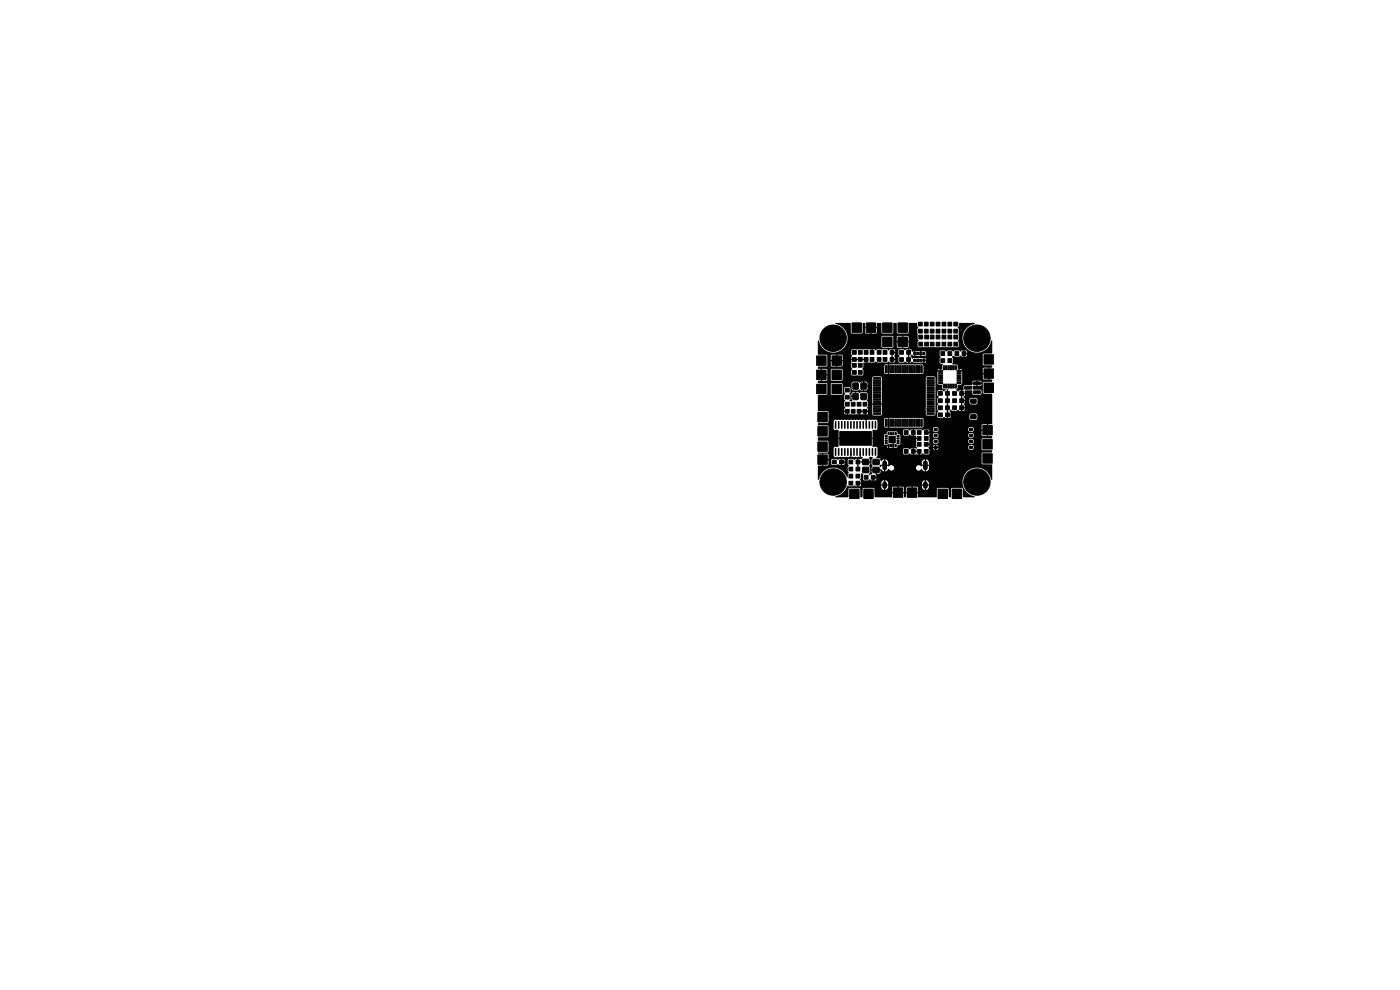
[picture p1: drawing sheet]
<svg xmlns="http://www.w3.org/2000/svg" width="297mm" height="210mm" viewBox="0 0 297 210" stroke-linecap="round" stroke-linejoin="round" font-family="sans-serif">
<g fill="#000" stroke="#000" stroke-width=".21">
<path d="M173.3 75.5h1.9v2h-1.9zM176.5 75.5h2v2h-2zM180.7 68.5h2.1v2h-2.1zM180.9 78.6h.8v.8h-.8zM180.9 77.1h.8v.8h-.8zM180.9 75.9h.8v.8h-.8zM180.9 74.4h.8v.8h-.8zM182.1 74.4h.8v.8h-.8zM182.1 75.9h.8v.8h-.8zM182.1 77.1h.8v.8h-.8zM182.1 78.6h.8v.8h-.8zM183.8 68.5h1.9v2h-1.9z"/>
<path d="M183.3 75.9h.8v.8h-.8zM183.3 74.4h.8v.8h-.8zM184.6 75.9h.8v.8h-.8zM184.6 74.4h.8v.8h-.8zM186.1 75.9h.8v.8h-.8zM186.1 74.4h.8v.8h-.8zM187.2 71.5h2v2h-2zM187.2 68.5h2v2h-2zM187.3 74.4h.9v.8h-.9zM187.3 75.9h.9v.8h-.9zM187.9 77.6h.3l-.1 1.5-.2-.1zM188.4 77.6h.3l-.1 1.5-.2-.1z"/>
<path d="M188.9 77.6h.3l-.1 1.5-.3-.1zM188.8 74.4h.8v.8h-.8zM188.8 75.9h.8v.8h-.8zM189.4 77.6h.2v1.5l-.3-.1zM189.9 77.6h.2v1.5l-.3-.1zM190.4 77.6h.2v1.5l-.3-.1zM190.5 71.5h2v2h-2zM190.5 68.5h2v2h-2zM190.9 74.4h.8v.8h-.8zM190.9 77.6h.2v1.5l-.2-.1zM190.9 75.9h.8v.8h-.8zM191.4 77.6h.3l-.1 1.5-.2-.1z"/>
<path d="M191.9 77.6h.3l-.1 1.5-.3-.1zM192.3 74.4h.8v.8h-.8zM192.4 77.6h.2v1.5l-.3-.1zM192.3 75.9h.8v.8h-.8zM192.9 77.6h.2v1.5l-.3-.1zM193.4 77.6h.2v1.5l-.3-.1zM193.8 76.2h.5v.5h-.5zM193.8 74.8h.5v.4h-.5zM193.9 77.6h.2v1.5l-.3-.1zM194.4 77.6h.2v1.5l-.2-.1zM194.5 76.2h.4v.5h-.4zM194.5 74.8h.4v.4h-.4z"/>
<path d="M194.9 77.6h.3l-.1 1.5-.2-.1zM195.1 76.2h.5v.5h-.5zM195.1 74.8h.5v.4h-.5zM195.4 77.6h.3l-.1 1.5-.3-.1zM194.9 69.9h.8v.8h-.8zM194.9 68.4h.8v.8h-.8zM194.9 72.6h.8v.8h-.8zM194.9 71.1h.8v.8h-.8zM195.8 76.2h.4v.5h-.4zM195.8 74.8h.4v.4h-.4zM196.1 68.4h.8v.8h-.8zM196.1 69.9h.8v.8h-.8z"/>
<path d="M196.2 71.1h.8v.8h-.8zM196.2 72.6h.8v.8h-.8zM197.3 71.1h.9v.8h-.9zM197.3 72.6h.9v.8h-.9zM197.3 69.9h.9v.8h-.9zM197.3 68.4h.9v.8h-.9zM198.6 71.1h.8v.8h-.8zM198.6 72.6h.8v.8h-.8zM198.6 68.4h.8v.8h-.8zM198.6 69.9h.8v.8h-.8zM199.1 78.6h.8l.1 .2h-.8zM199.1 79.1h.8l.1 .2h-.8z"/>
<path d="M199.1 79.6h.8l.1 .2h-.8zM199.6 76.1h.8v.8h-.8zM199.6 74.6h.8v.8h-.8zM199.8 71.1h.8v.8h-.8zM199.8 72.6h.8v.8h-.8zM200.1 77.6h.3v.8h-.3zM199.8 69.9h.8v.8h-.8zM199.8 68.4h.8v.8h-.8zM200.6 77.6h.3v.8h-.3zM201.1 68.4h.8v.8h-.8zM201.1 69.9h.8v.8h-.8zM201.1 76.1h.8v.8h-.8z"/>
<path d="M201.1 74.6h.8v.8h-.8zM201.1 71.1h.8v.8h-.8zM201.1 72.6h.8v.8h-.8zM201.1 77.6h.3v.8h-.3zM201.6 77.6h.3v.8h-.3zM202.1 77.6h.3v.8h-.3zM202.3 71.1h.8v.8h-.8zM202.3 72.6h.8v.8h-.8zM202.6 74.6h.8v.8h-.8zM202.6 77.6h.3v.8h-.3zM203 79.6h.8l.1 .2h-.8zM203 79.1h.8l.1 .2h-.8z"/>
<path d="M203 78.6h.8l.1 .2h-.8zM202.3 69.9h.8v.8h-.8zM202.3 68.4h.8v.8h-.8zM204.1 74.6h.8v.8h-.8zM208.7 75.3h2v2h-2zM173.3 81.5h1.9v2h-1.9zM173.3 78.5h1.9v2h-1.9zM173.5 90.5h2v2h-2zM173.5 93.8h2v2h-2zM173.5 96.5h2v2h-2zM173.5 87.5h2v2h-2zM176.5 81.5h2v2h-2z"/>
<path d="M176.5 78.5h2v2h-2zM176.6 97.6h.8v.8h-.8zM178.1 97.6h.8v.8h-.8zM180.1 99.1h.8v.8h-.8zM180.1 97.6h.8v.8h-.8zM179.3 83.9h.8v.8h-.8zM179.3 82.4h.8v.8h-.8zM179.3 86.9h.8v.8h-.8zM179.3 85.4h.8v.8h-.8zM180.6 85.4h.8v.8h-.8zM180.6 86.9h.8v.8h-.8zM181 81.3h1v1.2h-1z"/>
<path d="M181 83.5h1v1.2h-1zM181.6 99.1h.8v.8h-.8zM181.6 97.6h.8v.8h-.8zM181.8 85.4h.8v.8h-.8zM181.8 86.9h.8v.8h-.8zM182.7 83.5h1v1.2h-1zM182.7 81.3h1v1.2h-1zM183 99.2h1.3v1h-1.3zM183 97.5h1.3v1h-1.3zM183.1 85.4h.8v.8h-.8zM183.1 86.9h.8v.8h-.8zM178.2 91.6h6.7v2.9h-6.7z"/>
<path d="M185.2 99.2h1.3v1h-1.3zM185.2 97.5h1.3v1h-1.3zM185.3 80.1h1.5v.2l-1.4 .1zM185.3 80.6h1.5v.2l-1.4 .1zM185.3 81.1h1.5v.2l-1.4 .1zM185.3 81.6h1.5v.2l-1.4 .1zM185.3 82.1h1.5v.2l-1.4 .1zM185.3 82.6h1.5v.2l-1.4 .1zM185.3 83.1h1.5v.2l-1.4 .1zM185.3 83.6h1.5v.2l-1.4 .1zM185.3 84.1h1.5v.2l-1.4 .1zM185.3 84.6h1.5v.2l-1.4 .1z"/>
<path d="M185.3 85.1h1.5v.2l-1.4 .1zM185.3 85.6h1.5v.2l-1.4 .1zM185.3 86.1h1.5v.2l-1.4 .1zM185.3 86.6h1.5v.2l-1.4 .1zM185.3 87.1h1.5v.2l-1.4 .1zM185.3 87.6h1.5v.2l-1.4 .1zM187.8 92.4h.4v.2h-.4zM187.8 92.9h.4v.2h-.4zM187.8 93.4h.4v.2h-.4zM187.8 93.9h.4v.2h-.4zM187.9 88.9l.3 .1-.1 1.5-.2-.1zM188.4 88.9l.3 .1-.1 1.5-.2-.1z"/>
<path d="M188.4 91.8h.2v.4h-.2zM188.4 94.3h.2v.4h-.2zM188.9 88.9l.3 .1-.1 1.5-.3-.1zM188.9 91.8h.2v.4h-.2zM188.9 94.3h.2v.4h-.2zM189.4 88.9l.2 .1v1.5l-.3-.1zM189.4 91.8h.2v.4h-.2zM189.4 94.3h.2v.4h-.2zM189.9 88.9l.2 .1v1.5l-.3-.1zM189.9 91.8h.2v.4h-.2zM189.9 94.3h.2v.4h-.2zM190.3 93.9h.4v.2h-.4z"/>
<path d="M190.3 93.4h.4v.2h-.4zM190.3 92.9h.4v.2h-.4zM190.3 92.4h.4v.2h-.4zM190.4 88.9l.2 .1v1.5l-.3-.1zM190.9 88.9l.2 .1v1.5l-.2-.1zM191.4 88.9l.3 .1-.1 1.5-.2-.1zM191.9 88.9l.3 .1-.1 1.5-.3-.1zM191.8 95.4h.8v.8h-.8zM191.8 91.4h.8v.8h-.8zM192.4 88.9l.2 .1v1.5l-.3-.1zM192.9 88.9l.2 .1v1.5l-.3-.1zM193.4 88.9l.2 .1v1.5l-.3-.1z"/>
<path d="M193.3 95.4h.8v.8h-.8zM193.3 91.4h.8v.8h-.8zM193.9 88.9l.2 .1v1.5l-.3-.1zM194.4 88.9l.2 .1v1.5l-.2-.1zM194.6 93.9h.8v.8h-.8zM194.6 91.4h.8v.8h-.8zM194.9 88.9l.3 .1-.1 1.5-.2-.1zM195.4 88.9l.3 .1-.1 1.5-.3-.1zM194.6 92.6h.8v.8h-.8zM194.6 95.4h.8v.8h-.8zM196.1 93.9h.8v.8h-.8zM196.1 91.4h.8v.8h-.8z"/>
<path d="M196.7 87.6h1.4l.1 .2-1.5 .1zM196.7 87.1h1.4l.1 .2-1.5 .1zM196.7 86.6h1.4l.1 .2-1.5 .1zM196.7 86.1h1.4l.1 .2-1.5 .1zM196.7 85.6h1.4l.1 .2-1.5 .1zM196.7 85.1h1.4l.1 .2-1.5 .1zM196.7 84.6h1.4l.1 .2-1.5 .1zM196.7 84.1h1.4l.1 .2-1.5 .1zM196.7 83.6h1.4l.1 .2-1.5 .1zM196.7 83.1h1.4l.1 .2-1.5 .1zM196.7 82.6h1.4l.1 .2-1.5 .1zM196.7 82.1h1.4l.1 .2-1.5 .1z"/>
<path d="M196.7 81.6h1.4l.1 .2-1.5 .1zM196.7 81.1h1.4l.1 .2-1.5 .1zM196.7 80.6h1.4l.1 .2-1.5 .1zM196.7 80.1h1.4l.1 .2-1.5 .1zM196.1 92.6h.8v.8h-.8zM196.1 95.4h.8v.8h-.8zM198.2 90.9h.6v.4h-.6zM198.2 92.2h.6v.4h-.6zM198.2 93.4h.6v.4h-.6zM198.2 94.7h.6v.4h-.6zM199.1 87.6h.8v.8h-.8zM199.1 86.1h.8v.8h-.8z"/>
<path d="M199.1 83.1h.8v.8h-.8zM199.1 80.1h.8l.1 .2h-.8zM199.1 80.6h.8l.1 .2h-.8zM199.1 81.1h.8l.1 .2h-.8zM199.1 84.6h.8v.8h-.8zM200.1 81.5h.3v.8h-.3zM200.6 90.9h3.3v4.3h-3.3zM200.6 87.6h.8v.8h-.8zM200.6 86.1h.8v.8h-.8zM200.6 83.1h.8v.8h-.8zM200.6 81.5h.3v.8h-.3zM201.1 81.5h.3v.8h-.3z"/>
<path d="M200.6 84.6h.8v.8h-.8zM201.6 81.5h.3v.8h-.3zM202.1 86.1h.8v.8h-.8zM202.1 83.1h.8v.8h-.8zM202.1 81.5h.3v.8h-.3zM202.6 81.5h.3v.8h-.3zM202.1 84.6h.8v.8h-.8zM203 81.1h.8l.1 .2h-.8zM203 80.6h.8l.1 .2h-.8zM203 80.1h.8l.1 .2h-.8zM203.6 86.1h.8v.8h-.8zM203.6 83.1h.8v.8h-.8z"/>
<path d="M203.6 84.6h.8v.8h-.8zM205.7 94.7h.6v.4h-.6zM205.7 93.4h.6v.4h-.6zM205.7 92.2h.6v.4h-.6zM205.7 90.9h.6v.4h-.6zM204.7 82h1.3l.1 .5h-1.4zM206 88h1v.8h-1zM206 84.7h1v.8h-1zM206.6 82.9h1.3l.1 .5-1.4 .1zM206.6 81h1.3l.1 .5-1.4 .1zM208.5 93.3h2v2h-2zM208.5 96.3h2v2h-2z"/>
<path d="M208.5 90.3h2v2h-2zM208.7 78.3h2v2h-2zM208.7 81.3h2v2h-2zM180.1 100.6h.8v.8h-.8zM180.1 102.1h.8v.8h-.8zM180.3 103.8h1.9v2h-1.9zM181.6 100.6h.8v.8h-.8zM181.6 102.1h.8v.8h-.8zM183.3 103.8h1.9v2h-1.9zM183.3 100.9h.8v.8h-.8zM184.9 100.9h.8v.8h-.8zM189.5 103.5h2v2h-2z"/>
<path d="M192.5 103.5h2v2h-2zM199 103.8h2v2h-2zM202 103.8h2v2h-2z"/>
<circle cx="176.7" cy="71.7" r="2.8"/>
<circle cx="207.2" cy="71.7" r="2.8"/>
<circle cx="176.7" cy="102.2" r="2.8"/>
<circle cx="207.2" cy="102.2" r="2.8"/>
</g>
<g fill="none" stroke="#000" stroke-width=".34">
<path d="M177.3 89.4v1.4M177.3 95.2v1.4M177.9 89.4v1.4M177.9 95.2v1.4M178.6 89.4v1.4M178.6 95.2v1.4M179.2 89.4v1.4M179.2 95.2v1.4M179.9 89.4v1.4M179.9 95.2v1.4M180.5 89.4v1.4M180.5 95.2v1.4"/>
<path d="M181.2 89.4v1.4M181.2 95.2v1.4M181.8 89.4v1.4M181.8 95.2v1.4M182.5 89.4v1.4M182.5 95.2v1.4M183.1 89.4v1.4M183.1 95.2v1.4M183.8 89.4v1.4M183.8 95.2v1.4M184.4 89.4v1.4M184.4 95.2v1.4"/>
<path d="M185.1 89.4v1.4M185.1 95.2v1.4M185.7 89.4v1.4M185.7 95.2v1.4"/>
</g>
<path d="M187.7 98.2v1.1M196.3 98.2v1.1M187.7 102.6v.6M196.3 102.6v.6" fill="none" stroke="#000" stroke-width="1"/>
<path d="M177.2 68.5h3.2l.1 2 .2 .2 2.1 .1 .2-.3h.5l.2 .3h2.1l.2-.2v-1h-1.1v1.2h-.3v-1.2h-1.1v.9h-.5v-1.9h.5v.8h2.5v-.8l.9-.1 .1 .1 .1 2.1 2.2 .1 .2-.3v-1.9l.6-.1 .1 .1 .1 2.1 2.2 .1 .3-.3v-1.9l1.7-.1 .1 .7 .2 .3-.2 .3v.9l.1 1.2 .2 .3-.2 .4v.8l.2 .3 8.3-.1 .2-.2v-.8l-.2-.3 .2-.4v-2.1l-.2-.3 .2-.3v-.6l3.3-.1 .1 .2a3.1 3.1 0 0 0-1.7 5.3 3.1 3.1 0 0 0 5.3-1.8l.1 .1v2.6l-1.9 .2-.1 2.2 .2 .2 1.8 .1-.1 .4h-.5v2.5h.5l.1 .4-.1 .1-1.8 .1-.1 2.2 .2 .2h1.7l.1 .1v6.3l-.9 .1v2.5h.8l.1 .4-.1 .1h-1.9l-.3 .2 .1 2.2 2.2 .2-.1 .4h-1.9l-.3 .2 .1 2.2 2.2 .2v3.1l-.2 .1a3.1 3.1 0 0 0-5.3-1.7 3.1 3.1 0 0 0 1.8 5.3l-.1 .1h-2.4v-1.8l-.3-.2-2.2 .1-.1 1.8-.1 .1-.3-.1v-1.7l-.3-.2-2.2 .1-.1 1.8-.1 .1h-3.7l-.2-.9h-2.5l-.1 .9-.3-.1-.1-.8h-2.5l-.1 .9h-3.5l-.1-.1v-1.7l-.2-.2-2.2 .1-.2 1.9-.4-.1v-1.7l-.2-.2-2.2 .1-.2 1.9h-2.6v-.2a3.3 3.3 0 0 0 2.5-2.3l.3 .2h.8l.3-.3 .4 .3 1-.1v-.5h-.5v.6h-.2v-.7h5v.3h.5v.2h-.5a.77 .77 0 0 0 .7 .9v-.4h.2v.4l.6-.4h.8v.9h2.5v-.9h.5v.9h2.5v-1l-.2-.1h-.9v1.1h-.2v-1.1h-1l-.2 .2h-.5l-.2-.2h-.9v1.1h-.2v-1.1l-2 .2v-.5h-.4v-.2h.4v-.3h7.2v.3h.4v.2h-.4a.77 .77 0 0 0 .6 .9v-.4h.2v.4l.5-.2 .2-.7h-.5v-.2h.5a.77 .77 0 0 0-.7-.9v.4h-.2l-.1-.4-.4 .2-.1 .4h-7.2l-.1-.4-.5-.2v.4h-.2l-.1-.4-.4 .2-.2 .4h-5l.2-.1h.5v-.4l-.2-.2 .3-.4v-1l.4 .2v1.1l.2 .2h.9l.3-.2 .3 .2h.9l.2-.5h-.5v.5h-.3l.1-.6 .1-.2h.6l-.2-.6a.73 .73 0 0 0 1.1-.4v-.3h-.8v.7h-.3v-.7h-.8l.1 .7-.6 .3-.1-.2 .3-.4v-.9l-.2-.5 .2-.7h-2.5v1.3l-.1 .1-.2-.7 .1-1.4h-.4l-.2 .2-.4-.3h-.8l-.3 .3v.8l.3 .3-.3 .4v.8l.3 .3-.2 .3-.1 .6-.1 .2a3.1 3.1 0 0 0-3.2-2.1 3.1 3.1 0 0 0-2.9 2.6l-.1-.1v-2.9h2l.2-.3v-.9h-1.1v1.2h-.2v-1.2h1.9l.1 1 1 .1 .3-.3 .4 .3 .9-.1 .1-.5h-.5v.6h-.2v-.8h.7v-.3l-.1-.2h-.4v.5h-.2v-.5h-.4l-.2 .2-.4-.3-.9 .1-.2 .2h-1.9v-.2h1.3v-1l-.2-.1h-.9v1.1h-.2v-1.1h-.8l-.1-.2 2.1-.1 .2-.2v-.7h1v1.5a.55 .55 0 0 0 .9 .3l2.7 .1v-1l.1-.1 .1 .1v1h1.8v-1l.1-.1 .1 .1v1l.2-.1 .3 .2-.4 .3h-.6v.5h2.5l-.1-.5-.2-.2a.45 .45 0 0 1 .4-.3 .45 .45 0 0 1 .5 .3l-.3 .4v.9l.2 .4-.2 .7 2-.1 .7 .5v-.5h.2v.5l.8-.5a.59 .59 0 0 0 .7 .3 .59 .59 0 0 0 .4-.6h4.6v.1a.63 .63 0 0 0 .6 .5 .63 .63 0 0 0 .6-.3l.6 .5 .1-.5h.2v.5l.5-.3 .2-.9h-.5v-.2h.5l-.1-.8-.6-.4v.5h-.2v-.5l-.2 .1-.4 .5v.6h.4v.2l-.6 .1-.2-.1a.58 .58 0 0 0-.9 .4h-4.6l-.2-.4a.58 .58 0 0 0-.9 .1l-.6-.1v-.2h.4v-.6l-.4-.5-.2-.1v.5h-.2v-.5l-.7 .4-.2-.5-.8-.2 .3-.5v-1.3h5.4v.9l.2 .2h.9l.3-.2 .3 .2h1.6v-.5h-1v.5h-.3v-1.3h-.3l-.3 .2-.3-.2h-.9l-.2 .2h-5.4l-.1-.4-.3-.1h2.3l.3 .2v-.4l-3 .3-.3-.1v-1.7h-7.2v1.5l-.3 .2a.54 .54 0 0 0-.8 .3h-1v-1.4l-.2-.2-2.1-.1 .1-.6h1.9l.3-.3-.1-2.2-2.1-.1-.1-.4h2l.3-.4h1l.1 1.6a.46 .46 0 0 0 .7 .1l.3 .2v1.6h7.2v-.5h2.4v1.8l.3 .2 .8-.1v.7h.8v-1h-.9v-1.5h1.4l.1 1.4-.4 .1v1h.6l.2-.2v-.4h.4l.2-.3v-1.8l-.6-.2-.1-.5-1.9-.1-.3 .2v.4h-.4l-.2 .3h-2.4v-1.1h6.5v.9l.2 .2h.9l.3-.2 .3 .2h.3v-1.3h.3v1.3h.4l.1 .5 .6 .1-.1 .1h-.5l-.1 1.6 .2 .2a.2 .2 0 0 1-.1 .2 .2 .2 0 0 1-.2 0h-.3v.5h1l.2 .2v.6h.4l.2-.2 .4 .2h.8l.3-.2v-.9l-.3-.2h1a.63 .63 0 0 0 .6 .3 .63 .63 0 0 0 .6-.4h-.5v.4h-.2v-.4h-1.5l.2-.3h8.3l.2 .6 .6 .1 .3-.1 .1-.6-.3-.3h-.5l-.4 .3h-6.3l-.2-.2-.3-.1v.4h-.2l-.1-.4-.4 .3h-.8v-.3h-.5l-.1-.2 .6-.1v-.6h.8l.1 .5 .3 .1h.6l.2-.6h6.3l.2 .6h.6l.4-.2v-.5l-.3-.3h-.5l-.4 .4h-6.3l-.3-.4h-.5l-.4 .4h-.8v-1.3h.8l.1 .5 .3 .2 .6-.1 .2-.6h6.3l.2 .6 .6 .1 .3-.2 .1-.4h1.6l.2 .2h1v-1.1h-1.2v.9h-1.6l-.1-.3-.3-.1h-.5l-.3 .3h-6.3l-.4-.3h-.5l-.3 .3h-.8v-.3h-.5l-.2-.3h.7v-.3l-.2-.2h-.3v.5h-.2v-.5h-.4l-.2 .2-.4-.2h-2.1l-.3 .2-.3-.2h-.9l-.2 .2h-6.5l.4-.1a.42 .42 0 0 0 .6-.3h11.8l.1 .5 .3 .2 .6-.1 .2-.6h6.3l.1 .5 .3 .2h.5l.3-.3-.1-.6-.3-.1h-.5l-.3 .3h-6.3l-.4-.3h-.5l-.3 .3h-11.8l.1-1.5-.4-.4h-1.9v1l-.1 .1-.1-.1v-1h-6.5l-.4 .4h-1v-.5h11.8v1.6l.2 .2h.6l.1-.3 .1 .3h6.7a.4 .4 0 0 0 .5-.1 .4 .4 0 0 0 .1-.4h12.3v.9h1.2v-1.1h-1l-.2 .2h-12.3v-1.3l-.3-.3-7 .1-.1 .2-.1-.2-.3-.1-.4 .1-.1 .2h-11.8v-1.2h3.3l.2 .2h.3v-.5h-.5v.3h-3.3l-.2-.4-2.1-.1v-3.4l1.9-.1 .1-2.2h.7v2l.2 .2h2.2l.2-.2v-1.2h.3v.9l.2 .3-.2 .3v.9l.2 .3-.2 .3v.9l.2 .3-.2 .3v.3l.6 .1 .2 .1v.6h4.1l.1-.5h-.5v.5h-.2v-.5h-1v.5h-.3v-.5l.2-.3h1.8v-.3l-.2-.3 .3-.3-.1-.9-.2-.3 .2-.4-.1-1.2-.3-.2h-1.1a.43 .43 0 0 1-.7 0h-.3v.9l-.2 .1h-.8l.2 .8-.5 .2-.1-.2 .2-.3v-.9l-.2-.2h.4v.4h.8v-.8h-.5l-.3 .4h-.4l.2-.4-.1-1-1-.1-.2 .2h-.3l-.1-.9h1.9l.1 1.1 .1 .2 .3 .2 1-.1a.43 .43 0 0 1 .7 .1 .89 .89 0 0 0 1.3-.5v-.4h-.8v.9h-.2v-1.1h1l-.1-.6-.3-.2h-.4v.8h-.2v-.8l-.8 .2-.3-.2h-1l-.4 .4-4.1-.2-.3 .3h-.7l-.2-.3h-1.7l-.1-.3 .1-.1 1.8-.1 .1-1.1h-1.1v1.2h-.3v-1.4h1.4v-.9h.7v2l.3 .3 2.1-.1 .2-.6h6.2l.1 5.5 .2 .2-.2 .1v2l.2 .2 1.5 .1 .3-.3v-2l-.3-.2 .3-.1v-5.5h9.3v7.5a.41 .41 0 0 0 .3 .6l1.5-.1 .2-.2v-4.9h.4l.1 1 .3 .3-.4 .3v.8l.3 .3-.3 .4v.8l.3 .3-.3 .4 .1 1 1 .1 .3-.3 .4 .3h.8l.2-.2 .1-.4h3.9l.1 .8 .3 .2h1l.3-.4v-.8l-.4-.2h-.9l-.4 .4h-4.5v.6h-.2l-.1-6 .2-.2 .2 .2-.1 5.2h.6v-.3a.32 .32 0 0 1-.1-.5 .32 .32 0 0 1 .5 .1h.8l.3-.3 .4 .3h.8l.2-.2v-.4h-.5v.6h-.2v-1.3h.2v.5h.5v-.4l-.2-.2 .3-.4v-.3h-.6l.1 .7h-.3v-1.7l.3 .1-.1 .7 1.5-.1 .1 .6 .2 .3 1.1 .1 .3-.2v-.8l-.2-.3-1.1-.1-.4 .4h-.9l-.2-.4a.17 .17 0 0 1-.1-.2 .17 .17 0 0 1 .2-.2l.1-.4h-.6v.5h-.2v-1.3h.2v.5h.6v-.5h1.5l.1 .7 .2 .2h1.6l.1-.3v-.6l-.3-.2-1.5 .1-.1-.8 1.7-.1 .2-.4h-.8v.5h-.3v-.5h-.8l-.1 .3h-1.5l-.3 .3v.8h-.9l-.2 .2-.5-.3 .3-.4 .1-.7 .8-.1 .1-.4h4.1l-.3-.3h-.5v.4h-.3v-.4h-.6l-.2 .3h-2.2v-.8h4.4l.2 .2h.9v-1.1h-1.1v.9h-4.4v-1.5l-.3-.1 .3-.1v-.2l-.5-.1-.2 .4-.2-.5h5.3v.9h1.1v-1.1h-.9l-.2 .2h-5.3l-.2-.8-1-.1 .1-1.3a.29 .29 0 0 1 0-.5 .29 .29 0 0 1 .5 .2h.8l.3-.3 .4 .3 .9-.1 .2-.5h-.6v.6h-.2v-.8h.8l-.1-.4-.5-.1v.5h-.2v-.5h-.4l-.2 .2-.4-.3h-.8l-.3 .3-.4-.3h-.8l-.3 .3-.4-.3h-.8l-.2 .2-.1 .9 .3 .3-.3 .4 .1 .9 .6 .3-.4 1.4-.2-.1v-.3h-.3l-.2 .2 .3 .2-.3 .1v2.6l.2 .2h.7l.1 .8 .7 .2a.17 .17 0 0 1 0 .2 .17 .17 0 0 1-.2 .1l-.1 .1-.4-.2h-.8l-.3 .2h-.4v-2.6a.41 .41 0 0 0-.2-.6l-1.6 .1-.2 .2h-9.3l-.3-.3-1.5 .1-.3 .2h-6.2v-1.6l-.3-.3h-2l-.3 .3h-.7l-.2-.2h-.9v1.1h-.3v-1.1l-.5-.1v-.4h1.7l.2-.3h.8l.2 .3h2l.2-.2v-.5h1.9v.8l.2 .3-.2 .4v.8l.2 .3 2.3-.1 .1-1-.3-.3 .2-.3 .1-.4h4.4v1.5l.3 .3 .5-.1 .1-.2 .1 .2h7.1l.2-.2v-1.5l-.3-.3h-7l-.1 .3-.1-.3h-.5l-.3 .3h-4.4l-.1-.6 .5-.1v-.5h-3v.7h-1.9v-.5h-1.1v1.2h-.2v-1.2h-1.1v.9h-.8v-2h.8v.9h2.4v-1l-.2-.1h-.9v1.1h-.2v-1.1h-.9l-.2 .2h-.8l-.2-.3h-1.7l-.1-2.9 .1-.1a3.2 3.2 0 0 0 4.8 2.1h2.2v.9l.2 .3-.2 .3v.3h3l.3 .2v.6h1.5l.3-.2 .4 .2h2.1l.3-.2 .3 .2h.9l.2-.5h-.5v.5h-.3v-1.4h.3v.6h.5v-.3l-.2-.3 .2-.3v-.3h-.5v.5h-.3v-.8h.8v-.3h.7v.9l.3 .3-.3 .3v.9l.2 .2h.9l.3-.2 .3 .2h.3v-1.5l.3 .1v1.4l.6-.2 .3 .2h1.9a.56 .56 0 0 0 .8-.2v-.1h-.4v.3h-.2v-.6h.6l-.2-.3h-.2v.3h-.2v-.3h-2.1l-.3 .1-.2-.4a.25 .25 0 0 1 0-.4 .25 .25 0 0 1 .4 .2h.2v-1h.3v1h1v-1h.3v1h.8l.2-.3v-.5l-.3-.2h-2.4l-.3 .2-.2-.5-.4-.1v1.3h-.3v-1.3h-.3l-.3 .2-.3-.2h-.9l-.2 .2h-.7l-.2-.2h-.3v.5h-.3v-.5h-.3l-.3 .2-.3-.2h-2.1l-.3 .2-.3-.2h-.4l-.1 .7-.1-.7h-4.1l-.2 .2h-2.2l.1-.1a3 3 0 0 0 1.3-2.7h7.2v2l.2 .2 2.1 .1 .2-.3h.8l.2 .3h2l.3-.3v-.9h-1.2v1.2h-.2v-1.2h-1.1v.9h-.8v-2h.8v.9h2.5l-.1-1-.2-.1h-.9v1.1h-.2v-1.1h-1l-.1 .2h-.8l-.2-.3h-2.1l-.2 .3h-7.2a3.3 3.3 0 0 0-2.6-2.9zM186.7 98.6h.7v.2h-.5v.3h-.2l-.1-.2z" fill="#000"/>
</svg>
